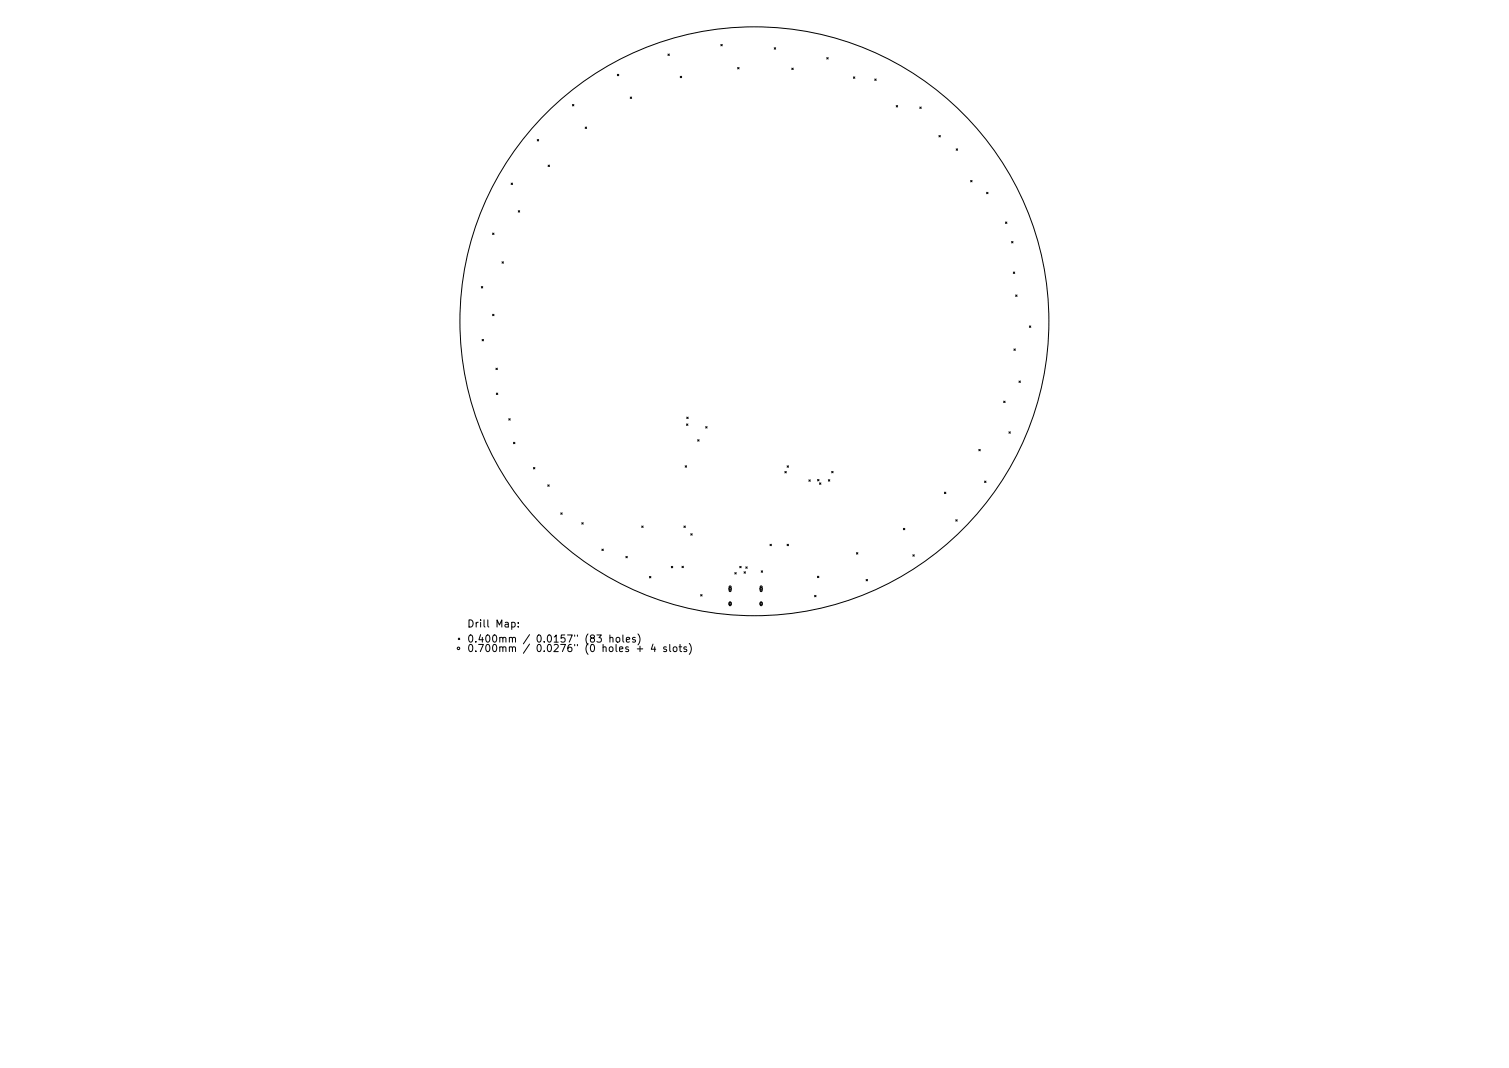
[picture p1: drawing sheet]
<svg xmlns="http://www.w3.org/2000/svg" width="297mm" height="210mm" viewBox="0 0 297 210" stroke-linecap="round" stroke-linejoin="round" font-family="sans-serif">
<defs><g id="words">
<g font-size="2">
<text x="91.9" y="123.5">Drill Map:</text>
<text x="91.9" y="126.5">0.400mm / 0.0157&quot; (83 holes)</text>
<text x="91.9" y="128.3">0.700mm / 0.0276&quot; (0 holes + 4 slots)</text>
</g>
</g></defs>
<g fill="none" stroke="#000" stroke-width=".2">
<path d="M121.5 14.6l.3 .3M121.8 14.6l-.3 .3M124.1 19.1l.2 .3M124.3 19.1l-.2 .3M131.5 10.6l.3 .3M131.8 10.6l-.3 .3M133.9 15l.3 .3M134.2 15l-.3 .3M141.9 8.7l.3 .3M142.2 8.7l-.3 .3M145.2 13.3l.3 .3M145.5 13.3l-.3 .3"/>
<path d="M152.4 9.4l.3 .3M152.7 9.4l-.3 .3M155.9 13.4l.2 .3M156.1 13.4l-.2 .3M162.7 11.3l.3 .3M163 11.3l-.3 .3M168 15.1l.3 .3M168.3 15.1l-.3 .3M172.2 15.5l.3 .3M172.5 15.5l-.3 .3M100.6 36l.3 .3M100.9 36l-.3 .3"/>
<path d="M105.8 27.5l.2 .2M106 27.5l-.2 .2M107.9 32.5l.3 .3M108.2 32.5l-.3 .3M112.7 20.6l.3 .2M113 20.6l-.3 .2M115.2 25l.3 .3M115.5 25l-.3 .3M176.4 20.8l.3 .3M176.7 20.8l-.3 .3M181.1 21.1l.2 .3M181.3 21.1l-.2 .3"/>
<path d="M184.8 26.7l.3 .3M185.1 26.7l-.3 .3M188.2 29.3l.3 .3M188.5 29.3l-.3 .3M191.1 35.5l.2 .3M191.3 35.5l-.2 .3M194.2 37.9l.3 .2M194.5 37.9l-.3 .2M94.7 56.4l.3 .3M95 56.4l-.3 .3M97 45.9l.2 .3M97.2 45.9l-.2 .3"/>
<path d="M98.8 51.5l.3 .3M99.1 51.5l-.3 .3M102 41.5l.3 .3M102.3 41.5l-.3 .3M197.9 43.7l.3 .3M198.2 43.7l-.3 .3M199.1 47.5l.3 .3M199.4 47.5l-.3 .3M199.5 53.6l.2 .2M199.7 53.6l-.2 .2M199.9 58.1l.3 .3M200.2 58.1l-.3 .3"/>
<path d="M94.9 66.8l.3 .3M95.2 66.8l-.3 .3M97 61.9l.2 .3M97.2 61.9l-.2 .3M97.6 72.5l.3 .3M97.7 77.4l.3 .3M97.9 72.5l-.3 .3M98 77.4l-.3 .3M197.6 79l.3 .3M197.9 79l-.3 .3M199.6 68.7l.3 .3M199.9 68.7l-.3 .3"/>
<path d="M200.6 75l.3 .3M200.9 75l-.3 .3M202.6 64.2l.3 .3M202.9 64.2l-.3 .3M100.1 82.4l.3 .3M100.4 82.4l-.3 .3M101.1 87.1l.3 .3M101.4 87.1l-.3 .3M105 92l.3 .3M105.3 92l-.3 .3M107.8 95.5l.3 .2M108.1 95.5l-.3 .2"/>
<path d="M134.9 91.7l.3 .3M135.1 83.5l.3 .2M135.2 91.7l-.3 .3M135.2 82.1l.3 .3M135.4 83.5l-.3 .2M135.5 82.1l-.3 .3M137.3 86.6l.3 .2M137.6 86.6l-.3 .2M138.9 84l.3 .3M139.2 84l-.3 .3M154.5 92.8l.3 .3M154.8 92.8l-.3 .3"/>
<path d="M154.9 91.7l.3 .3M155.2 91.7l-.3 .3M159.2 94.5l.3 .3M159.5 94.5l-.3 .3M160.9 94.4l.3 .3M161.2 94.4l-.3 .3M161.3 95.1l.3 .2M161.6 95.1l-.3 .2M163.1 94.4l.2 .3M163.3 94.4l-.2 .3M163.7 92.8l.3 .3M164 92.8l-.3 .3"/>
<path d="M185.9 96.9l.3 .3M186.2 96.9l-.3 .3M192.7 88.5l.3 .3M193 88.5l-.3 .3M193.8 94.7l.3 .3M194.1 94.7l-.3 .3M198.6 85l.3 .3M198.9 85l-.3 .3M110.4 101l.3 .2M110.7 101l-.3 .2M114.5 102.9l.3 .3M114.8 102.9l-.3 .3"/>
<path d="M118.5 108.1l.3 .3M118.8 108.1l-.3 .3M123.2 109.5l.3 .3M123.5 109.5l-.3 .3M126.3 103.6l.3 .2M126.6 103.6l-.3 .2M127.8 113.5l.3 .3M128.1 113.5l-.3 .3M132.1 111.5l.3 .3M132.4 111.5l-.3 .3M134.2 111.5l.3 .3M134.5 111.5l-.3 .3"/>
<path d="M134.6 103.6l.3 .2M134.9 103.6l-.3 .2M136 105.1l.3 .3M136.3 105.1l-.3 .3M137.9 117.1l.3 .2M138.2 117.1l-.3 .2M143.6 115.4l.3 .1v.8l-.2 .2-.2-.2zM143.6 118.5l.3 .1v.5l-.1 .1-.3-.1zM144.6 112.7l.3 .3M144.9 112.7l-.3 .3M145.6 111.5l.3 .3M145.9 111.5l-.3 .3"/>
<path d="M146.5 112.6l.2 .2M146.7 112.6l-.2 .2M146.8 111.6l.3 .3M147.1 111.6l-.3 .3M149.7 115.4l.3 .1v.8l-.1 .2-.3-.2zM149.7 118.5l.3 .1v.5l-.1 .1-.2-.1zM149.8 112.4l.3 .3M150.1 112.4l-.3 .3M151.6 107.1l.3 .3M151.9 107.1l-.3 .3M154.9 107.1l.3 .3M155.2 107.1l-.3 .3"/>
<path d="M160.3 117.2l.3 .3M160.6 117.2l-.3 .3M160.9 113.4l.3 .3M161.2 113.4l-.3 .3M168.6 108.8l.3 .3M168.9 108.8l-.3 .3M170.5 114.1l.3 .3M170.8 114.1l-.3 .3M177.8 104l.3 .3M178.1 104l-.3 .3M179.7 109.2l.3 .3M180 109.2l-.3 .3"/>
<path d="M188.1 102.3l.3 .3M188.4 102.3l-.3 .3M90.2 125.6l.3 .3M90.5 125.6l-.3 .3M100.7 122.6l.4-.1 .3 .3-.1 .6h-.6M102 123.3v.1M102 122.6v.1M117.5 125h.9l-.5 .5 .4 .2v.6l-.2 .1-.6-.1M120.1 125.6l.2-.1h.3l.1 .9M120.1 125v1.4M121.3 125.6l.2-.1 .4 .1 .1 .5-.1 .2-.4 .1-.2-.1zM122.6 125v1.2l.2 .2"/>
<path d="M123.3 125.9l.7-.1-.1-.3h-.4l-.2 .2 .1 .6h.5M125 125.5h-.3l-.2 .2 .1 .2 .4 .1v.3h-.5M125.4 127.7h1.1M125.6 124.8a1.62 1.62 0 0 1 0 2.2M126 127.2v1.1M128.5 126.8l-.3 1h.9M128.9 127.3v1M131.2 127.4l-.4-.1-.2 .2 .1 .2 .5 .2v.3h-.6M131.8 126.9v1.2l.2 .2M132.6 127.5l.2-.2 .4 .2 .1 .5-.2 .2-.3 .1-.2-.2zM133.7 127.3h.5M133.9 126.9v1.2l.3 .2"/>
<path d="M135.1 127.4l-.3-.1-.2 .2 .1 .2 .4 .2v.3h-.5M135.7 126.7a1.62 1.62 0 0 1 0 2.1"/>
<circle cx="148.5" cy="63.3" r="58"/>
<circle cx="143.7" cy="118.9" r=".25"/>
<circle cx="143.7" cy="115.9" r=".25"/>
<circle cx="149.8" cy="118.9" r=".25"/>
<circle cx="149.8" cy="115.9" r=".25"/>
<circle cx="90.3" cy="127.6" r=".25"/>
</g>
<use href="#words"/>
</svg>
